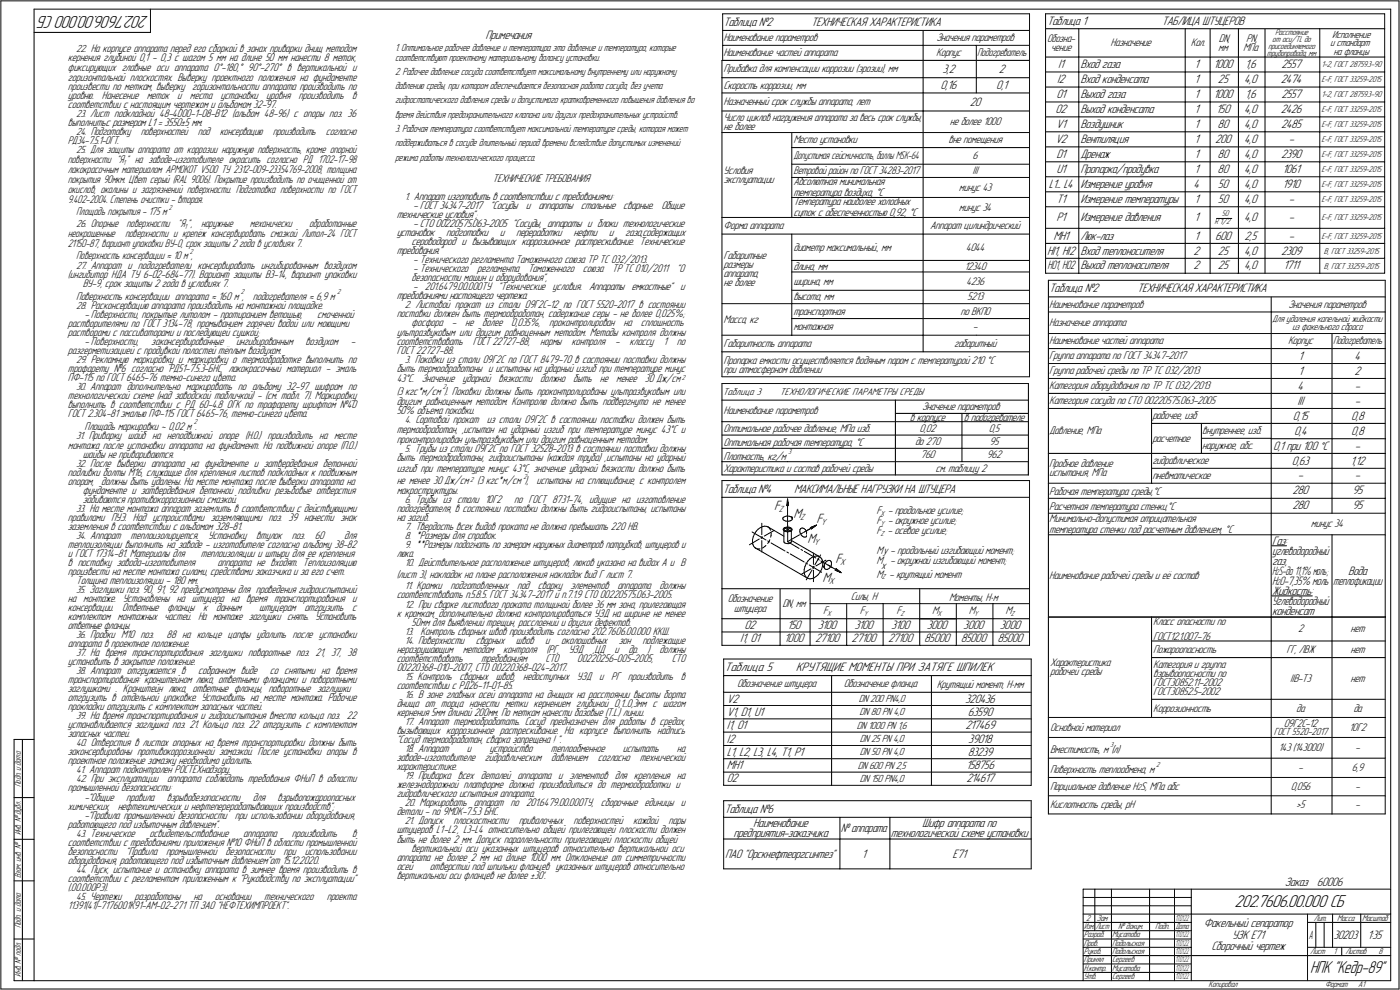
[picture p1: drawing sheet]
<svg xmlns="http://www.w3.org/2000/svg" width="842mm" height="595mm" viewBox="0 0 842 595" stroke-linecap="round" stroke-linejoin="round" font-family="sans-serif">
<defs><g id="words">
<g font-size="10.9">
<text x="89" y="9" transform="rotate(-180 89 9)">202.7606.00.000 СБ</text>
<text x="743" y="545">202.7606.00.000 СБ</text>
</g>
<text font-size="10.8" x="788" y="585">НПК &quot;Кедр-89&quot;</text>
<g font-size="8.6">
<text x="466" y="306">F</text>
<text x="477" y="311">М</text>
<text x="491" y="315">F</text>
<text x="486" y="326">М</text>
<text x="503" y="339">F</text>
<text x="495" y="350">М</text>
</g>
<g font-size="7.9">
<text x="436" y="403">Таблица 5</text>
<text x="479" y="403">КРУТЯЩИЕ МОМЕНТЫ ПРИ ЗАТЯГЕ ШПИЛЕК</text>
</g>
<g font-size="7.8">
<text x="435" y="16">Таблица №2</text>
<text x="488" y="16">ТЕХНИЧЕСКАЯ ХАРАКТЕРИСТИКА</text>
<text x="630" y="15">Таблица 1</text>
<text x="699" y="15">ТАБЛИЦА ШТУЦЕРОВ</text>
<text x="292" y="23">Примечания</text>
<text x="636" y="41">I1</text>
<text x="650" y="41">Вход газа</text>
<text x="718" y="41">1</text>
<text x="730" y="41">1000</text>
<text x="749" y="41">1,6</text>
<text x="771" y="41">2557</text>
<text x="567" y="44">3,2</text>
<text x="601" y="44">2</text>
<text x="566" y="54">0,16</text>
<text x="599" y="54">0,1</text>
<text x="636" y="50">I2</text>
<text x="650" y="50">Вход конденсата</text>
<text x="718" y="50">1</text>
<text x="733" y="50">25</text>
<text x="748" y="50">4,0</text>
<text x="770" y="50">2474</text>
<text x="635" y="59">O1</text>
<text x="650" y="59">Выход газа</text>
<text x="718" y="59">1</text>
<text x="730" y="59">1000</text>
<text x="749" y="59">1,6</text>
<text x="771" y="59">2557</text>
<text x="583" y="64">20</text>
<text x="635" y="68">O2</text>
<text x="650" y="68">Выход конденсата</text>
<text x="718" y="68">1</text>
<text x="732" y="68">150</text>
<text x="748" y="68">4,0</text>
<text x="770" y="68">2426</text>
<text x="635" y="77">V1</text>
<text x="650" y="77">Воздушник</text>
<text x="718" y="77">1</text>
<text x="732" y="77">80</text>
<text x="748" y="77">4,0</text>
<text x="771" y="77">2485</text>
<text x="635" y="86">V2</text>
<text x="650" y="86">Вентиляция</text>
<text x="718" y="86">1</text>
<text x="731" y="86">200</text>
<text x="748" y="86">4,0</text>
<text x="775" y="86">-</text>
<text x="635" y="95">D1</text>
<text x="650" y="95">Дренаж</text>
<text x="718" y="95">1</text>
<text x="732" y="95">80</text>
<text x="748" y="95">4,0</text>
<text x="771" y="95">2390</text>
<text x="635" y="104">U1</text>
<text x="650" y="104">Пропарка/продувка</text>
<text x="718" y="104">1</text>
<text x="732" y="104">80</text>
<text x="748" y="104">4,0</text>
<text x="771" y="104">1061</text>
<text x="631" y="113">L1... L4</text>
<text x="650" y="113">Измерение уровня</text>
<text x="718" y="113">4</text>
<text x="733" y="113">50</text>
<text x="748" y="113">4,0</text>
<text x="771" y="113">1910</text>
<text x="635" y="122">T1</text>
<text x="650" y="122">Измерение температуры</text>
<text x="718" y="122">1</text>
<text x="733" y="122">50</text>
<text x="748" y="122">4,0</text>
<text x="775" y="122">-</text>
<text x="635" y="133">P1</text>
<text x="650" y="133">Измерение давления</text>
<text x="718" y="133">1</text>
<text x="748" y="133">4,0</text>
<text x="775" y="133">-</text>
<text x="634" y="144">MН1</text>
<text x="650" y="144">Люк-лаз</text>
<text x="718" y="144">1</text>
<text x="731" y="144">600</text>
<text x="749" y="144">2,5</text>
<text x="775" y="144">-</text>
<text x="630" y="153">HI1, HI2</text>
<text x="650" y="153">Вход теплоносителя</text>
<text x="718" y="153">2</text>
<text x="733" y="153">25</text>
<text x="748" y="153">4,0</text>
<text x="771" y="153">2309</text>
<text x="650" y="162">Выход теплоносителя</text>
<text x="718" y="162">2</text>
<text x="733" y="162">25</text>
<text x="748" y="162">4,0</text>
<text x="772" y="162">1711</text>
<text x="631" y="176">Таблица №2</text>
<text x="684" y="176">ТЕХНИЧЕСКАЯ ХАРАКТЕРИСТИКА</text>
<text x="781" y="216">1</text>
<text x="815" y="216">4</text>
<text x="781" y="225">1</text>
<text x="815" y="225">2</text>
<text x="781" y="234">4</text>
<text x="815" y="234">-</text>
<text x="780" y="243">III</text>
<text x="815" y="243">-</text>
<text x="778" y="252">0,15</text>
<text x="813" y="252">0,8</text>
<text x="778" y="261">0,4</text>
<text x="813" y="261">0,8</text>
<text x="766" y="270">0,1 при 100 °С</text>
<text x="815" y="270">-</text>
<text x="777" y="279">0,63</text>
<text x="812" y="279">1,12</text>
<text x="781" y="288">-</text>
<text x="815" y="288">-</text>
<text x="435" y="296">Таблица №4</text>
<text x="478" y="296">МАКСИМАЛЬНЫЕ НАГРУЗКИ НА ШТУЦЕРА</text>
<text x="777" y="297">280</text>
<text x="813" y="297">95</text>
<text x="777" y="306">280</text>
<text x="813" y="306">95</text>
<text x="765" y="327">Газ:</text>
<text x="765" y="339">газ,</text>
<text x="811" y="345">Вода</text>
<text x="765" y="357">Жидкость:</text>
<text x="765" y="370">конденсат</text>
<text x="448" y="378">О2</text>
<text x="473" y="378">150</text>
<text x="492" y="378">3100</text>
<text x="514" y="378">3100</text>
<text x="536" y="378">3100</text>
<text x="557" y="378">3000</text>
<text x="579" y="378">3000</text>
<text x="601" y="378">3000</text>
<text x="445" y="386">I1, O1</text>
<text x="472" y="386">1000</text>
<text x="490" y="386">27100</text>
<text x="512" y="386">27100</text>
<text x="534" y="386">27100</text>
<text x="556" y="386">85000</text>
<text x="578" y="386">85000</text>
<text x="600" y="386">85000</text>
<text x="437" y="422">V2</text>
<text x="581" y="422">320436</text>
<text x="437" y="430">V1, D1, U1</text>
<text x="582" y="430">63590</text>
<text x="437" y="438">I1, O1</text>
<text x="581" y="438">217469</text>
<text x="437" y="446">I2</text>
<text x="582" y="446">39018</text>
<text x="437" y="454">L1, L2, L3, L4, T1, P1</text>
<text x="582" y="454">83239</text>
<text x="437" y="462">MН1</text>
<text x="581" y="462">158756</text>
<text x="437" y="470">O2</text>
<text x="581" y="470">214617</text>
<text x="436" y="489">Таблица №6</text>
<text x="453" y="497">Наименование</text>
<text x="555" y="497">Шифр аппарата по</text>
<text x="441" y="503">предприятия-заказчика</text>
<text x="536" y="503">технологической схеме установки</text>
<text x="436" y="516">ПАО &quot;Орскнефтеоргсинтез&quot;</text>
<text x="518" y="516">1</text>
<text x="573" y="516">E71</text>
<text x="773" y="533">Заказ</text>
<text x="792" y="533">60006</text>
<text x="724" y="557">Факельный сепаратор</text>
<text x="741" y="564">УЗК Е71</text>
<text x="802" y="564">30203</text>
<text x="822" y="564">1:35</text>
<text x="729" y="571">Сборочный чертеж</text>
</g>
<g font-size="7.7">
<text x="765" y="333">углеводородный</text>
<text x="765" y="351">Н О-7,35% моль</text>
<text x="802" y="351">теплофикации</text>
<text x="765" y="364">Углеводородный</text>
<text x="506" y="500">№ аппарата</text>
</g>
<g font-size="7.6">
<text x="630" y="162">HO1, HO2</text>
<text x="765" y="345">Н S-до 11,1%моль;</text>
</g>
<text font-size="7.5" x="787" y="564">А</text>
<g font-size="7">
<text x="435" y="25">Наименование параметров</text>
<text x="563" y="25">Значения параметров</text>
<text x="630" y="25">Обозна-</text>
<text x="668" y="28">Назначение</text>
<text x="716" y="28">Кол.</text>
<text x="733" y="25">DN,</text>
<text x="750" y="25">РN,</text>
<text x="435" y="34">Наименование частей аппарата</text>
<text x="563" y="34">Корпус</text>
<text x="632" y="31">чение</text>
<text x="733" y="31">мм</text>
<text x="748" y="31">МПа</text>
<text x="41" y="36">кернения глубиной 0,1 - 0,3 с шагом 5 мм на длине 50 мм нанести 8 меток,</text>
<text x="41" y="43">фиксирующих главные оси аппарата 0Å-180,Å 90Å-270Å в вертикальной и</text>
<text x="435" y="44">Прибавка для компенсации коррозии (эрозии), мм</text>
<text x="41" y="48">горизонтальной плоскостях. Выверку проектного положения на фундаменте</text>
<text x="41" y="54">произвести по меткам, выверку горизонтальности аппарата производить по</text>
<text x="435" y="53">Скорость коррозии, мм</text>
<text x="41" y="59">уровню.</text>
<text x="61" y="59">Нанесение</text>
<text x="88" y="59">меток</text>
<text x="107" y="59">и</text>
<text x="114" y="59">места</text>
<text x="133" y="59">установки</text>
<text x="160" y="59">уровня</text>
<text x="180" y="59">производить</text>
<text x="212" y="59">в</text>
<text x="41" y="65">соответствии с настоящим чертежом и альбомом 32-97.</text>
<text x="435" y="63">Назначенный срок службы аппарата, лет</text>
<text x="41" y="76">выполнитьс размером L1 = 3550±5 мм.</text>
<text x="435" y="73">Число циклов нагружения аппарата за весь срок службы,</text>
<text x="435" y="78">не более</text>
<text x="571" y="75">не более 1000</text>
<text x="477" y="86">Место установки</text>
<text x="570" y="86">вне помещения</text>
<text x="585" y="96">6</text>
<text x="435" y="105">Условия</text>
<text x="585" y="105">III</text>
<text x="296" y="109">ТЕХНИЧЕСКИЕ ТРЕБОВАНИЯ</text>
<text x="435" y="110">эксплуатации</text>
<text x="477" y="111">Абсолютная минимальная</text>
<text x="477" y="118">температура воздуха, ÅС</text>
<text x="577" y="115">минус 43</text>
<text x="249" y="126">- ГОСТ 34347-2017</text>
<text x="295" y="126">&quot;Сосуды</text>
<text x="316" y="126">и</text>
<text x="324" y="126">аппараты</text>
<text x="349" y="126">стальные</text>
<text x="375" y="126">сварные.</text>
<text x="398" y="126">Общие</text>
<text x="477" y="123">Температура наиболее холодных</text>
<text x="239" y="131">технические условия&quot;;</text>
<text x="477" y="130">суток с обеспеченностью 0,92, ÅС</text>
<text x="577" y="127">минус 34</text>
<text x="249" y="137">- СТО 00220575.063-2005 &quot;Сосуды, аппараты и блоки технологические</text>
<text x="435" y="138">Форма аппарата</text>
<text x="560" y="138">Аппарат цилиндрический</text>
<text x="239" y="142">установок</text>
<text x="268" y="142">подготовки</text>
<text x="301" y="142">и</text>
<text x="310" y="142">переработки</text>
<text x="345" y="142">нефти</text>
<text x="366" y="142">и</text>
<text x="376" y="142">газа,содержащих</text>
<text x="248" y="147">сероводород и вызывающих коррозионное растрескивание. Технические</text>
<text x="239" y="153">требования.&quot;</text>
<text x="435" y="156">Габаритные</text>
<text x="477" y="151">диаметр максимальный., мм</text>
<text x="581" y="151">4044</text>
<text x="249" y="158">- Технического регламента Таможенного союза ТР ТС 032/2013.</text>
<text x="435" y="161">размеры</text>
<text x="41" y="167">(ингибитор НДА ТУ 6-02-684-77). Вариант защиты В3-14, вариант упаковки</text>
<text x="249" y="164">- Технического</text>
<text x="287" y="164">регламента</text>
<text x="318" y="164">Таможенного</text>
<text x="351" y="164">союза</text>
<text x="368" y="164">ТР ТС 010/2011</text>
<text x="407" y="164">&quot;О</text>
<text x="435" y="166">аппарата,</text>
<text x="477" y="162">длина, мм</text>
<text x="580" y="162">12340</text>
<text x="50" y="173">ВУ-9, срок защиты 2 года в условиях 7.</text>
<text x="248" y="169">безопасности машин и оборудования&quot;,</text>
<text x="435" y="172">не более</text>
<text x="477" y="171">ширина, мм</text>
<text x="581" y="171">4236</text>
<text x="239" y="180">требованиями настоящего чертежа.</text>
<text x="249" y="175">- 201.6479.00.000ТУ &quot;Технические условия. Аппараты емкостные&quot; и</text>
<text x="46" y="180">Поверхность консервации аппарата = 160 м ,</text>
<text x="152" y="180">подогревателя = 6,9 м</text>
<text x="477" y="181">высота, мм</text>
<text x="582" y="181">5213</text>
<text x="631" y="185">Наименование параметров</text>
<text x="775" y="185">Значения параметров</text>
<text x="51" y="191">- Поверхности, покрытые литолом - протиранием ветошью,</text>
<text x="191" y="191">смоченной</text>
<text x="239" y="191">поставки должен быть термообработан, содержание серы - не более 0,025%;</text>
<text x="477" y="189">транспортная</text>
<text x="578" y="189">по ВКПО</text>
<text x="41" y="197">растворителями по ГОСТ 3134-78, промыванием горячей водой или моющими</text>
<text x="248" y="196">фосфора</text>
<text x="272" y="196">-</text>
<text x="280" y="196">не</text>
<text x="290" y="196">более</text>
<text x="308" y="196">0,035%,</text>
<text x="330" y="196">проконтролирован</text>
<text x="375" y="196">на</text>
<text x="385" y="196">сплошность</text>
<text x="435" y="194">Масса, кг</text>
<text x="631" y="196">Назначение аппарата</text>
<text x="41" y="202">растворами с пассиваторами и последующей сушкой;</text>
<text x="239" y="202">ультразвуковым или другим равноценным методом. Методы контроля должны</text>
<text x="477" y="199">монтажная</text>
<text x="585" y="199">-</text>
<text x="51" y="208">- Поверхности,</text>
<text x="91" y="208">законсервированные</text>
<text x="142" y="208">ингибированным</text>
<text x="184" y="208">воздухом</text>
<text x="211" y="208">-</text>
<text x="239" y="207">соответствовать</text>
<text x="284" y="207">ГОСТ 22727-88,</text>
<text x="325" y="207">нормы</text>
<text x="344" y="207">контроля</text>
<text x="370" y="207">-</text>
<text x="379" y="207">классу</text>
<text x="399" y="207">1</text>
<text x="407" y="207">по</text>
<text x="435" y="209">Габаритность аппарата</text>
<text x="574" y="209">габаритный</text>
<text x="631" y="207">Наименование частей аппарата</text>
<text x="775" y="207">Корпус</text>
<text x="41" y="213">разгерметизацией с продувкой полостей тёплым воздухом.</text>
<text x="239" y="213">ГОСТ 22727-88.</text>
<text x="435" y="219">Пропарка емкости осуществляется водяным паром с температурой 210 ÅС</text>
<text x="631" y="216">Группа аппарата по ГОСТ 34347-2017</text>
<text x="41" y="224">трафарету №6 согласно РД51-7.5.3-БНС, лакокрасочный материал - эмаль</text>
<text x="239" y="223">быть термообработаны и испытаны на ударный изгиб при температуре минус</text>
<text x="435" y="224">при атмосферном давлении</text>
<text x="631" y="225">Группа рабочей среды по ТР ТС 032/2013</text>
<text x="41" y="229">ПФ-115 по ГОСТ 6465-76 темно-синего цвета.</text>
<text x="239" y="230">43ÅС.</text>
<text x="254" y="230">Значение</text>
<text x="278" y="230">ударной</text>
<text x="300" y="230">вязкости</text>
<text x="325" y="230">должно</text>
<text x="345" y="230">быть</text>
<text x="361" y="230">не</text>
<text x="371" y="230">менее</text>
<text x="388" y="230">30 Дж/см</text>
<text x="239" y="238">(3 кгс*м/см ). Поковки должны быть проконтролированы ультразвуковым или</text>
<text x="631" y="234">Категория оборудования по ТР ТС 032/2013</text>
<text x="41" y="240">технологической схеме (над заводской табличкой) - (см. табл. 7). Маркировку</text>
<text x="41" y="246">выполнить в соответствии с РД 60-4.8 ОГК по трафарету шрифтом №40</text>
<text x="239" y="243">другим равноценным методом. Контролю должно быть подвергнуто не менее</text>
<text x="631" y="243">Категория сосуда по СТО 00220575.063-2005</text>
<text x="41" y="251">ГОСТ 2.304-81 эмалью ПФ-115 ГОСТ 6465-76, темно-синего цвета.</text>
<text x="239" y="249">50% объема поковки.</text>
<text x="435" y="249">Наименование параметров</text>
<text x="555" y="247">Значение параметров</text>
<text x="293" y="254">из стали 09Г2С в состоянии поставки должен быть</text>
<text x="547" y="253">в корпусе</text>
<text x="580" y="253">в подогревателе</text>
<text x="693" y="252">рабочее, изб</text>
<text x="51" y="258">Площадь маркировки ~ 0,02 м .</text>
<text x="239" y="261">термообработан, ,испытан на ударный изгиб при температуре минус 43ÅС и</text>
<text x="435" y="260">Оптимальное рабочее давление, МПа изб.</text>
<text x="553" y="260">0,02</text>
<text x="595" y="260">0,5</text>
<text x="631" y="261">Давление, МПа</text>
<text x="723" y="261">внутреннее, изб.</text>
<text x="41" y="270">монтажа после установки аппарата на фундамент. На подвижной опоре (П.О.)</text>
<text x="239" y="266">проконтролирован ультразвуковым или другим равноценным методом.</text>
<text x="435" y="268">Оптимальная рабочая температура, ÅС</text>
<text x="550" y="268">до 270</text>
<text x="595" y="268">95</text>
<text x="693" y="266">расчетное</text>
<text x="50" y="275">шайбы не привариваются.</text>
<text x="554" y="276">760</text>
<text x="594" y="276">962</text>
<text x="723" y="270">наружное, абс.</text>
<text x="239" y="277">быть термообработаны, гидроиспытаны (каждая труба) ,испытаны на ударный</text>
<text x="435" y="276">Плотность, кг/м</text>
<text x="631" y="281">Пробное давление</text>
<text x="693" y="279">гидравлическое</text>
<text x="41" y="286">подливки болты М16, служащие для крепления листов подкладных к подвижным</text>
<text x="239" y="283">изгиб при температуре минус 43ÅС, значение ударной вязкости должно быть</text>
<text x="435" y="284">Характеристика и состав рабочей среды</text>
<text x="563" y="284">см. таблицу 2</text>
<text x="631" y="286">испытания, МПа</text>
<text x="41" y="291">опорам, должны быть удалены. На месте монтажа после выверки аппарата на</text>
<text x="239" y="291">не менее 30 Дж/см</text>
<text x="287" y="291">(3 кгс*м/см ),</text>
<text x="323" y="291">испытаны на сплющивание, с контролем</text>
<text x="693" y="288">пневматическое</text>
<text x="50" y="297">фундаменте и затвердевания бетонной подливки резьбовые отверстия</text>
<text x="239" y="297">макроструктуры.</text>
<text x="631" y="297">Рабочая температура среды,ÅС</text>
<text x="50" y="302">забиваются противокоррозионной смазкой.</text>
<text x="309" y="302">по ГОСТ 8731-74, идущие на изготовление</text>
<text x="239" y="308">подогревателя, в состоянии поставки должны быть гидроиспытаны, испытаны</text>
<text x="527" y="309">F - продольное усилие;</text>
<text x="631" y="306">Расчетная температура стенки,ÅС</text>
<text x="41" y="313">правилами ПУЭ. Над устройствами заземляющими поз. 39 нанести знак</text>
<text x="239" y="313">на загиб.</text>
<text x="527" y="315">F - окружное усилие;</text>
<text x="631" y="314">Минимально-допустимая отрицательная</text>
<text x="789" y="317">минус 34</text>
<text x="41" y="318">заземления в соответствии с альбомом 328-81.</text>
<text x="79" y="324">теплоизолируется.</text>
<text x="125" y="324">Установку</text>
<text x="154" y="324">втулок</text>
<text x="175" y="324">поз.</text>
<text x="189" y="324">60</text>
<text x="207" y="324">для</text>
<text x="527" y="321">F - осевое усилие;</text>
<text x="631" y="320">температура стенки под расчетным давлением, ÅС</text>
<text x="41" y="329">теплоизоляции выполнить на заводе - изготовителе согласно альбому 38-82</text>
<text x="41" y="335">и ГОСТ 17314-81. Материалы для</text>
<text x="121" y="335">теплоизоляции и штыри для ее крепления</text>
<text x="527" y="333">Мy - продольный изгибающий момент;</text>
<text x="41" y="340">в поставку завода-изготовителя</text>
<text x="131" y="340">аппарата не входят. Теплоизоляцию</text>
<text x="527" y="339">М - окружной изгибающий момент;</text>
<text x="530" y="342">x</text>
<text x="41" y="346">произвести на месте монтажа силами, средствами заказчика и за его счет.</text>
<text x="239" y="347">(лист 3), накладок на плане расположения накладок вид Г лист 7.</text>
<text x="527" y="347">М - крутящий момент</text>
<text x="46" y="351">Толщина теплоизоляции - 180 мм.</text>
<text x="631" y="348">Наименование рабочей среды и её состав</text>
<text x="239" y="360">соответствовать п.5.8.5. ГОСТ 34347-2017 и п.7.1.9 СТО 00220575.063-2005.</text>
<text x="271" y="354">подготовленных</text>
<text x="311" y="354">под</text>
<text x="324" y="354">сварку</text>
<text x="343" y="354">элементов</text>
<text x="371" y="354">аппарата</text>
<text x="397" y="354">должны</text>
<text x="41" y="362">на монтаже. Установлены на штуцера на время транспортирования и</text>
<text x="438" y="362">Обозначение</text>
<text x="471" y="365">DN, мм</text>
<text x="512" y="360">Силы, Н</text>
<text x="571" y="361">Моменты, Н⋅м</text>
<text x="41" y="367">консервации.</text>
<text x="74" y="367">Ответные</text>
<text x="101" y="367">фланцы</text>
<text x="122" y="367">к</text>
<text x="130" y="367">данным</text>
<text x="156" y="367">штуцерам</text>
<text x="183" y="367">отгрузить</text>
<text x="212" y="367">с</text>
<text x="239" y="371">к кромкам, дополнительно должна контролироваться УЗД на ширине не менее</text>
<text x="441" y="368">штуцера</text>
<text x="495" y="369">F</text>
<text x="517" y="369">F</text>
<text x="539" y="369">F</text>
<text x="561" y="369">M</text>
<text x="583" y="369">M</text>
<text x="605" y="369">M</text>
<text x="41" y="373">комплектом монтажных частей. На монтаже заглушки снять. Установить</text>
<text x="248" y="376">50мм для выявлений трещин, расслоений и других дефектов.</text>
<text x="694" y="376">Класс опасности по</text>
<text x="100" y="384">88 на кольце цапфы удалить после установки</text>
<text x="781" y="380">2</text>
<text x="812" y="380">нет</text>
<text x="41" y="389">аппарата в проектное положение.</text>
<text x="286" y="387">сварных</text>
<text x="310" y="387">швов</text>
<text x="328" y="387">и</text>
<text x="338" y="387">околошовных</text>
<text x="372" y="387">зон</text>
<text x="386" y="387">подлежащие</text>
<text x="694" y="385">ГОСТ12.1.007-76</text>
<text x="239" y="392">неразрушающим</text>
<text x="278" y="392">методам</text>
<text x="303" y="392">контроля</text>
<text x="329" y="392">(РГ,</text>
<text x="342" y="392">УЗД</text>
<text x="357" y="392">,ЦД</text>
<text x="370" y="392">и</text>
<text x="378" y="392">др.</text>
<text x="389" y="392">)</text>
<text x="397" y="392">должны</text>
<text x="694" y="392">Пожароопасность</text>
<text x="774" y="392">ГГ, ЛВЖ</text>
<text x="812" y="392">нет</text>
<text x="41" y="400">установить в закрытое положение.</text>
<text x="239" y="398">соответствовать</text>
<text x="289" y="398">требованиям</text>
<text x="328" y="398">СТО</text>
<text x="347" y="398">00220256-005-2005,</text>
<text x="404" y="398">СТО</text>
<text x="632" y="400">Характеристика</text>
<text x="694" y="402">Категория и группа</text>
<text x="119" y="405">собранном виде</text>
<text x="162" y="405">со снятыми на время</text>
<text x="239" y="403">00220368-010-2007, СТО 00220368-024-2017.</text>
<text x="632" y="406">рабочей среды</text>
<text x="694" y="407">взрывоопасности по</text>
<text x="41" y="411">транспортирования: кронштейном люка, ответными фланцами и поворотными</text>
<text x="315" y="409">недоступных УЗД и РГ производить в</text>
<text x="443" y="413">Обозначение штуцера</text>
<text x="508" y="413">Обозначение фланца</text>
<text x="563" y="414">Крутящий момент, Н⋅мм</text>
<text x="694" y="413">ГОСТ30852.11-2002</text>
<text x="776" y="410">IIВ-Т3</text>
<text x="812" y="410">нет</text>
<text x="41" y="416">заглушками . Кронштейн люка, ответные фланцы, поворотные заглушки</text>
<text x="239" y="414">соответствии с РД26-11-01-85.</text>
<text x="694" y="418">ГОСТ30852.5-2002</text>
<text x="41" y="422">отгрузить в отдельной упаковке. Установить на месте монтажа. Рабочие</text>
<text x="239" y="425">днища от торца нанести метки кернением глубиной 0,1...0,3мм с шагом</text>
<text x="41" y="427">прокладки отгрузить с комплектом запасных частей.</text>
<text x="239" y="430">кернения 5мм длиной 200мм. По меткам нанести базовые (Т.L.) линии.</text>
<text x="694" y="428">Коррозионность</text>
<text x="780" y="428">да</text>
<text x="814" y="428">да</text>
<text x="41" y="438">устанавливается заглушка поз. 21. Кольцо поз. 22 отгрузить с комплектом</text>
<text x="772" y="437">09Г2С-12</text>
<text x="41" y="443">запасных частей.</text>
<text x="239" y="441">вызывающих коррозионное растрескивание. На корпусе выполнить надпись</text>
<text x="632" y="439">Основной материал</text>
<text x="812" y="439">10Г2</text>
<text x="239" y="447">&quot;Сосуд термообработан, сварка запрещена ! &quot;.</text>
<text x="41" y="454">законсервированы противокоррозионной замазкой. После установки опоры в</text>
<text x="281" y="452">и</text>
<text x="294" y="452">устройство</text>
<text x="331" y="452">теплообменное</text>
<text x="375" y="452">испытать</text>
<text x="407" y="452">на</text>
<text x="632" y="452">Вместимость, м (л)</text>
<text x="769" y="452">143 (143000)</text>
<text x="815" y="452">-</text>
<text x="41" y="460">проектное положение замазку необходимо удалить.</text>
<text x="239" y="457">заводе-изготовителе</text>
<text x="292" y="457">гидравлическим</text>
<text x="332" y="457">давлением</text>
<text x="360" y="457">согласно</text>
<text x="385" y="457">технической</text>
<text x="239" y="463">характеристике.</text>
<text x="632" y="464">Поверхность теплообмена, м</text>
<text x="781" y="464">-</text>
<text x="813" y="464">6,9</text>
<text x="101" y="470">аппарата соблюдать требования ФНиП в области</text>
<text x="239" y="474">железнодорожной платформе должна производиться до термообработки и</text>
<text x="41" y="476">промышленной безопасности:</text>
<text x="239" y="479">гидравлического испытания аппарата.</text>
<text x="632" y="475">Парциальное давление Н S, МПа абс</text>
<text x="776" y="475">0,056</text>
<text x="815" y="475">-</text>
<text x="51" y="481">-&quot;Общие</text>
<text x="76" y="481">правила</text>
<text x="100" y="481">взрывобезопасности</text>
<text x="152" y="481">для</text>
<text x="167" y="481">взрывопожароопасных</text>
<text x="632" y="486">Кислотность среды, рН</text>
<text x="780" y="486">&gt;5</text>
<text x="815" y="486">-</text>
<text x="41" y="487">химических,</text>
<text x="71" y="487">нефтехимических и нефтеперерабатывающих производств&quot;;</text>
<text x="239" y="490">детали - по 9МОК-7.5.3 БНС.</text>
<text x="41" y="497">работающего под избыточным давлением&quot;.</text>
<text x="51" y="492">-&quot;Правила промышленной безопасности при использовании оборудования,</text>
<text x="273" y="495">плоскостности</text>
<text x="312" y="495">привалочных</text>
<text x="345" y="495">поверхностей</text>
<text x="381" y="495">каждой</text>
<text x="402" y="495">пары</text>
<text x="90" y="503">освидетельствование</text>
<text x="146" y="503">аппарата</text>
<text x="176" y="503">производить</text>
<text x="212" y="503">в</text>
<text x="239" y="501">штуцеров L1-L2, L3-L4 относительно общей прилегающей плоскости должен</text>
<text x="41" y="508">соответствии с требованиями приложения №10 ФНиП в области промышленной</text>
<text x="239" y="507">быть не более 2 мм. Допуск параллельности прилегающей плоскости общей</text>
<text x="41" y="514">безопасности</text>
<text x="76" y="514">&quot;Правила</text>
<text x="100" y="514">промышленной</text>
<text x="136" y="514">безопасности</text>
<text x="171" y="514">при</text>
<text x="183" y="514">использовании</text>
<text x="248" y="512">вертикальной оси указанных штуцеров относительно вертикальной оси</text>
<text x="41" y="519">оборудования, работающего под избыточным давлением&quot;от 15.12.2020.</text>
<text x="239" y="517">аппарата не более 2 мм на длине 1000 мм. Отклонение от симметричности</text>
<text x="239" y="523">осей</text>
<text x="259" y="523">отверстий под шпильки фланцев указанных штуцеров относительно</text>
<text x="41" y="530">соответствии с регламентом приложенным к &quot;Руководству по эксплуатации&quot;</text>
<text x="239" y="528">вертикальной оси фланцев не более ±30'.</text>
<text x="41" y="535">(.00.000РЭ).</text>
<text x="81" y="541">разработаны</text>
<text x="116" y="541">на</text>
<text x="129" y="541">основании</text>
<text x="159" y="541">технического</text>
<text x="197" y="541">проекта</text>
<text x="41" y="546">11391(41)-7176001К91-АМ-02-271 ТП ЗАО &quot;НЕФТЕХИМПРОЕКТ&quot;.</text>
</g>
<g font-size="6.9">
<text x="588" y="34">Подогреватель</text>
<text x="85" y="81">поверхностей</text>
<text x="119" y="81">под</text>
<text x="132" y="81">консервацию</text>
<text x="164" y="81">производить</text>
<text x="196" y="81">согласно</text>
<text x="41" y="86">РД34-7.5.1-ОГТ.</text>
<text x="477" y="96">Допустимая сейсмичность, баллы МSК-64</text>
<text x="41" y="98">поверхности &quot;Я &quot; на заводе-изготовителе окрасить согласно РД 1702-17-98</text>
<text x="41" y="104">лакокрасочным материалом АРМОКОТ V500 ТУ 2312-009-23354769-2008, толщина</text>
<text x="477" y="105">Ветровой район по ГОСТ 34283-2017</text>
<text x="41" y="110">покрытия 90мкм. Цвет серый (RAL 9006). Покрытие производить по очищенной от</text>
<text x="41" y="116">окислов, окалины и загрязнений поверхности. Подготовка поверхности по ГОСТ</text>
<text x="41" y="122">9.402-2004. Степень очистки - вторая.</text>
<text x="46" y="129">Площадь покрытия - 175 м</text>
<text x="76" y="136">поверхности</text>
<text x="107" y="136">&quot;Я &quot;,</text>
<text x="121" y="136">наружные</text>
<text x="150" y="136">механически</text>
<text x="186" y="136">обработанные</text>
<text x="41" y="142">неокрашенные</text>
<text x="75" y="142">поверхности и крепёж консервировать смазкой Литол-24 ГОСТ</text>
<text x="41" y="148">21150-87, вариант упаковки ВУ-0, срок защиты 2 года в условиях 7.</text>
<text x="46" y="156">Поверхность консервации = 10 м ,</text>
<text x="802" y="207">Подогреватель</text>
<text x="239" y="335">люка.</text>
<text x="41" y="378">ответные фланцы.</text>
</g>
<g font-size="6.6">
<text x="801" y="23">Исполнение</text>
<text x="800" y="28">и стандарт</text>
<text x="46" y="31">22. На корпусе аппарата перед его сборкой в зонах приварки днищ методом</text>
<text x="802" y="33">на фланцы</text>
<text x="46" y="70">23. Лист подкладной 48-4000-1-08-В12 (альбом 48-96) с опоры поз. 36</text>
<text x="46" y="81">24. Подготовку</text>
<text x="46" y="92">25. Для защиты аппарата от коррозии наружную поверхность, кроме опорной</text>
<text x="244" y="120">1. Аппарат изготовить в соответствии с требованиями:</text>
<text x="46" y="136">26. Опорные</text>
<text x="46" y="162">27. Аппарат и подогреватели консервировать ингибированным воздухом</text>
<text x="46" y="186">28. Расконсервацию аппарата производить на монтажной площадке.</text>
<text x="244" y="185">2. Листовой прокат из стали 09Г2С-12 по ГОСТ 5520-2017 в состоянии</text>
<text x="46" y="218">29. Рекламную маркировку и маркировку о термообработке выполнить по</text>
<text x="244" y="218">3. Поковки из стали 09Г2С по ГОСТ 8479-70 в состоянии поставки должны</text>
<text x="46" y="235">30. Аппарат дополнительно маркировать по альбому 32-97 шифром по</text>
<text x="244" y="254">4. Сортовой прокат</text>
<text x="46" y="264">31. Приварку шайб на неподвижной опоре (Н.О.) производить на месте</text>
<text x="244" y="272">5. Трубы из стали 09Г2С по ГОСТ 32528-2013 в состоянии поставки должны</text>
<text x="46" y="280">32. После выверки аппарата на фундаменте и затвердевания бетонной</text>
<text x="244" y="302">6. Трубы из стали 10Г2</text>
<text x="46" y="308">33. На месте монтажа аппарат заземлить в соответствии с действующими</text>
<text x="46" y="324">34. Аппарат</text>
<text x="244" y="319">7. Твердость всех видов проката не должна превышать 220 НВ.</text>
<text x="244" y="324">8. *Размеры для справок.</text>
<text x="244" y="329">9. **Размеры подогнать по замерам наружных диаметров патрубков, штуцеров и</text>
<text x="244" y="340">10. Действительное расположение штуцеров, люков указано на видах А и В</text>
<text x="46" y="356">35. Заглушки поз. 90, 91, 92 предусмотрены для проведения гидроиспытаний</text>
<text x="244" y="354">11. Кромки</text>
<text x="244" y="365">12. При сварке листового проката толщиной более 36 мм зона, прилегающая</text>
<text x="46" y="384">36. Пробки М10 поз.</text>
<text x="244" y="381">13. Контроль сварных швов производить согласно 202.7606.00.000 ККШ.</text>
<text x="244" y="387">14. Поверхности</text>
<text x="46" y="394">37. На время транспортирования заглушки поворотные поз. 21, 37, 38</text>
<text x="46" y="405">38. Аппарат отгружается в</text>
<text x="244" y="409">15. Контроль сварных швов,</text>
<text x="244" y="419">16. В зоне главных осей аппарата на днищах на расстоянии высоты борта</text>
<text x="517" y="422">DN 200 PN4,0</text>
<text x="517" y="430">DN 80 PN 4,0</text>
<text x="46" y="432">39. На время транспортирования и гидроиспытания вместо кольца поз. 22</text>
<text x="244" y="436">17. Аппарат термообработать. Сосуд предназначен для работы в средах,</text>
<text x="515" y="438">DN 1000 PN 1,6</text>
<text x="766" y="442">ГОСТ 5520-2017</text>
<text x="46" y="449">40. Отверстия в листах опорных на время транспортировки должны быть</text>
<text x="517" y="446">DN 25 PN 4,0</text>
<text x="244" y="452">18. Аппарат</text>
<text x="517" y="454">DN 50 PN 4,0</text>
<text x="46" y="465">41. Аппарат подконтролен РОСТЕХнадзору.</text>
<text x="516" y="462">DN 600 PN 2,5</text>
<text x="46" y="470">42. При эксплуатации</text>
<text x="244" y="468">19. Приварка всех деталей аппарата и элементов для крепления на</text>
<text x="517" y="470">DN 150 PN4,0</text>
<text x="244" y="485">20. Маркировать аппарат по 201.6479.00.000ТУ, сборочные единицы и</text>
<text x="244" y="495">21. Допуск</text>
<text x="46" y="503">43. Техническое</text>
<text x="46" y="525">44. Пуск, испытание и остановку аппарата в зимнее время производить в</text>
<text x="46" y="541">45. Чертежи</text>
</g>
<g font-size="6.5">
<text x="238" y="30">1. Оптимальное рабочее давление и температура это давление и температура, которые</text>
<text x="238" y="36">соответствуют проектному материальному балансу установки.</text>
<text x="238" y="45">2. Рабочее давление сосуда соответствует максимальному внутреннему или наружному</text>
<text x="238" y="54">давлению среды, при котором обеспечивается безопасная работа сосуда, без учета</text>
<text x="238" y="62">гидростатического давления среды и допустимого кратковременного повышения давления во</text>
<text x="238" y="71">время действия предохранительного клапана или других предохранительных устройств.</text>
<text x="238" y="79">3. Рабочая температура соответствует максимальной температуре среды, которая может</text>
<text x="238" y="88">поддерживаться в сосуде длительный период времени вследствие допустимых изменений</text>
<text x="238" y="97">режима работы технологического процесса.</text>
</g>
<g font-size="6.3">
<text x="435" y="237">Таблица 3</text>
<text x="469" y="237">ТЕХНОЛОГИЧЕСКИЕ ПАРАМЕТРЫ СРЕДЫ</text>
</g>
<g font-size="6.2">
<text x="765" y="193">Для удаления капельной жидкости</text>
<text x="777" y="198">из факельного сброса</text>
</g>
<g font-size="5.7">
<text x="469" y="308">Z</text>
<text x="481" y="312">Z</text>
<text x="494" y="316">Y</text>
<text x="490" y="328">Y</text>
<text x="505" y="340">X</text>
<text x="499" y="351">X</text>
</g>
<g font-size="5.4">
<text x="767" y="21">Расстояние</text>
<text x="763" y="30">присоединяемого</text>
<text x="765" y="25">от оси/TL до</text>
<text x="762" y="34">трубопровода, мм</text>
<text x="795" y="40">1-2, ГОСТ 28759.3-90</text>
<text x="795" y="49">E-F, ГОСТ 33259-2015</text>
<text x="795" y="58">1-2, ГОСТ 28759.3-90</text>
<text x="795" y="67">E-F, ГОСТ 33259-2015</text>
<text x="795" y="76">E-F, ГОСТ 33259-2015</text>
<text x="795" y="85">E-F, ГОСТ 33259-2015</text>
<text x="795" y="94">E-F, ГОСТ 33259-2015</text>
<text x="795" y="103">E-F, ГОСТ 33259-2015</text>
<text x="795" y="112">E-F, ГОСТ 33259-2015</text>
<text x="795" y="121">E-F, ГОСТ 33259-2015</text>
<text x="795" y="132">E-F, ГОСТ 33259-2015</text>
<text x="795" y="143">E-F, ГОСТ 33259-2015</text>
<text x="796" y="152">В, ГОСТ 33259-2015</text>
<text x="796" y="161">В, ГОСТ 33259-2015</text>
<text x="13" y="473" transform="rotate(-90 13 473)">Подп. и дата</text>
<text x="684" y="475">2</text>
<text x="13" y="502" transform="rotate(-90 13 502)">Инв. № дубл.</text>
<text x="13" y="528" transform="rotate(-90 13 528)">Взам. инв. №</text>
<text x="653" y="554">2</text>
<text x="660" y="554">Зам</text>
<text x="790" y="554">Лит.</text>
<text x="804" y="554">Масса</text>
<text x="819" y="554">Масштаб</text>
<text x="13" y="558" transform="rotate(-90 13 558)">Подп. и дата</text>
<text x="652" y="564">Разраб.</text>
<text x="669" y="564">Мусатова</text>
<text x="673" y="559">№ докум.</text>
<text x="695" y="559">Подп.</text>
<text x="652" y="569">Пров.</text>
<text x="669" y="569">Подольская</text>
<text x="652" y="574">Руков.</text>
<text x="669" y="574">Подольская</text>
<text x="788" y="574">Лист</text>
<text x="802" y="574">1</text>
<text x="809" y="574">Листов</text>
<text x="829" y="574">8</text>
<text x="652" y="579">Принял</text>
<text x="669" y="579">Сергеев</text>
<text x="13" y="587" transform="rotate(-90 13 587)">Инв. № подл.</text>
<text x="652" y="584">Н.контр.</text>
<text x="669" y="584">Мусатова</text>
<text x="652" y="589">Утв.</text>
<text x="669" y="589">Сергеев</text>
<text x="727" y="594">Копировал</text>
<text x="797" y="594">Формат</text>
<text x="817" y="594">A1</text>
</g>
<g font-size="5.3">
<text x="767" y="345">2</text>
<text x="768" y="351">2</text>
<text x="652" y="559">Изм.</text>
<text x="659" y="559">Лист</text>
<text x="707" y="559">Дата</text>
</g>
<g font-size="5.2">
<text x="707" y="554">1</text>
<text x="708" y="554">7.01.22</text>
<text x="707" y="564">1</text>
<text x="708" y="564">7.01.22</text>
<text x="707" y="569">1</text>
<text x="708" y="569">7.01.22</text>
<text x="707" y="574">1</text>
<text x="708" y="574">7.01.22</text>
<text x="707" y="579">1</text>
<text x="708" y="579">7.01.22</text>
<text x="707" y="584">1</text>
<text x="708" y="584">7.01.22</text>
<text x="707" y="589">1</text>
<text x="708" y="589">7.01.22</text>
</g>
<g font-size="5.1">
<text x="735" y="130">50</text>
<text x="730" y="135">R 1/2</text>
</g>
<g font-size="4.6">
<text x="74" y="99">1</text>
<text x="102" y="126">2</text>
<text x="111" y="137">1</text>
<text x="114" y="153">2</text>
<text x="145" y="177">2</text>
<text x="203" y="177">2</text>
<text x="410" y="228">2</text>
<text x="266" y="234">2</text>
<text x="117" y="255">2</text>
<text x="474" y="273">3</text>
<text x="315" y="288">2</text>
<text x="283" y="290">2</text>
<text x="530" y="310">X</text>
<text x="530" y="316">Y</text>
<text x="530" y="322">Z</text>
<text x="530" y="348">Z</text>
<text x="498" y="370">X</text>
<text x="520" y="370">Y</text>
<text x="542" y="370">Z</text>
<text x="564" y="370">X</text>
<text x="586" y="370">Y</text>
<text x="608" y="370">Z</text>
<text x="668" y="449">3</text>
<text x="695" y="461">2</text>
</g>
</g></defs>
<g fill="none" stroke="#000" stroke-width=".6">
<path d="M1 1v594zM1 1h841zM20 6v584zM20 6h817zM20 19h71zM91 6v13zM435 8h184zM435 8v28zM435 18h184zM555 18v9zM619 8v28zM629 17v17z"/>
<path d="M629 8h204zM629 17h204zM629 8v9zM649 17v17zM713 17v17zM728 17v17zM745 17v17zM761 17v17zM794 17v17zM833 17v17zM833 8v9zM837 6v584z"/>
<path d="M842 1v594zM434 36h185zM434 36v11zM435 27h120zM435 36h120zM555 36v11zM555 27h64zM555 27v9zM555 36h32zM587 36v11zM587 27v9zM587 36h32z"/>
<path d="M619 36v11zM629 34h20zM629 34v130zM649 34h64zM649 34v9zM713 34h15zM713 34v9zM728 34h17zM728 34v9zM745 34v9zM745 34h49zM761 34v9z"/>
<path d="M794 34h39zM794 34v9zM833 34v9zM434 56h121zM434 47h185zM434 47v33zM555 47v9zM555 56h64zM555 56v11zM587 47v9zM619 47v9zM619 56v11z"/>
<path d="M629 52h116zM629 43h20zM649 43h64zM649 43v9zM649 52v9zM713 43h15zM713 43v9zM713 52v9zM728 43h17zM728 43v9zM728 52v9zM745 43h49z"/>
<path d="M745 43v9zM745 52h49zM745 52v9zM761 43v9zM761 52v9zM794 43h39zM794 52h39zM794 43v9zM794 52v9zM833 43v9zM833 52v9zM434 67h121z"/>
<path d="M434 80h42zM434 80v51zM476 80h143zM476 80v51zM555 67v13zM555 80v51zM555 67h64zM619 67v144zM629 70h116zM629 61h20zM629 79h20zM649 61h64z"/>
<path d="M649 61v9zM649 70v67zM649 79h64zM713 61h15zM713 61v9zM713 70v67zM713 79h15zM728 61h17zM728 61v9zM728 70v67zM728 79h17zM745 61h49z"/>
<path d="M745 61v9zM745 70h49zM745 70v9zM745 79h49zM745 79v9zM761 61v9zM761 70v9zM761 79v9zM794 61h39zM794 79h39zM794 70h39zM794 61v9z"/>
<path d="M794 70v9zM794 79v9zM833 61v9zM833 70v67zM476 89h79zM476 99h79zM555 89h64zM555 99h64zM629 88h20zM629 97h20zM649 88h64zM649 97h64z"/>
<path d="M713 88h15zM713 97h15zM728 88h17zM728 97h17zM745 88h49zM745 88v9zM745 97h49zM745 97v9zM761 88v9zM761 97v9zM794 88h39zM794 97h39z"/>
<path d="M794 88v9zM794 97v9zM476 107h79zM476 119h79zM555 107h64zM555 119h64zM629 106h20zM629 115h20zM649 106h64zM649 115h64zM713 106h15zM713 115h15z"/>
<path d="M728 106h17zM728 115h17zM745 106h49zM745 106v9zM745 115h49zM745 115v9zM761 106v9zM761 115v9zM794 106h39zM794 115h39zM794 106v9zM794 115v9z"/>
<path d="M434 131v80zM434 131h42zM476 131h143zM555 131v10zM629 137h20zM629 124h20zM649 137h64zM649 137v9zM649 124h64zM713 137h15zM713 137v9zM713 124h15z"/>
<path d="M728 137h17zM728 137v9zM728 124h17zM732 131h9zM745 124h49zM745 124v13zM745 137h49zM745 137v9zM761 124v13zM761 137v9zM794 137h39zM794 124h39z"/>
<path d="M794 124v13zM794 137v9zM833 137v9zM434 141h185zM476 157h79zM476 141v42zM555 157h64zM555 141v16zM555 157v6zM629 146h20zM629 155h20zM649 146h64z"/>
<path d="M649 155h64zM649 146v18zM713 146h15zM713 155h15zM713 146v18zM728 146h17zM728 155h17zM728 146v18zM745 146h49zM745 146v9zM745 155h49zM745 155v9z"/>
<path d="M761 146v9zM761 155v9zM794 146h39zM794 155h39zM794 146v9zM794 155v9zM833 146v18zM476 163h143zM476 174h79zM555 174h64zM555 163v11zM555 174v9z"/>
<path d="M629 164h20zM631 168h202zM631 168v78zM631 178h202zM649 164h64zM713 164h15zM728 164h17zM745 164h49zM765 178v22zM794 164h39zM833 168v42zM434 183h185z"/>
<path d="M476 192h79zM476 183v19zM555 192h32zM555 183v9zM555 192v10zM587 192h32zM631 188h134zM765 188h68zM434 202h42zM434 211h185zM434 211v15zM476 202h79z"/>
<path d="M555 202h32zM555 202v9zM587 202h32zM619 211v15zM631 200h134zM631 219h134zM631 210h134zM765 200h68zM765 200v10zM765 210v17zM765 219h68zM765 210h36z"/>
<path d="M801 200v10zM801 210v9zM801 219v8zM801 210h32zM833 210v17zM434 226h185zM434 231v10zM434 231h185zM619 231v10zM631 236h134zM631 227h134zM765 227v19z"/>
<path d="M765 236h36zM765 227h68zM801 227v19zM801 236h32zM833 227v37zM434 253v25zM434 241h105zM434 253h105zM434 241v12zM539 241h80zM539 253v25zM539 248h80z"/>
<path d="M539 253h40zM539 241v12zM579 248v5zM579 253h40zM579 253v25zM619 241v7zM619 253v25zM619 248v5zM631 246h202zM631 246v27zM693 255h72zM693 246v27z"/>
<path d="M723 255v18zM765 246v9zM765 255h36zM765 255v18zM801 246v18zM801 255h32zM434 278h40zM434 278v7zM434 262h105zM434 269h105zM474 278h65zM539 262h40z"/>
<path d="M539 269h40zM539 278h80zM539 278v7zM579 262h40zM579 269h40zM619 278v7zM631 273h62zM631 273v17zM693 273h72zM693 273v17zM723 263h42zM765 273v9z"/>
<path d="M765 264h36zM765 273h36zM801 273v9zM801 264h32zM801 273h32zM801 264v9zM833 264v9zM833 273v17zM434 299v55zM434 289h185zM434 299h185zM434 289v10z"/>
<path d="M434 285h105zM474 300v4zM474 300l-1 4zM474 300v18zM539 285h80zM619 299v55zM619 289v10zM631 300v71zM631 290h134zM631 300h134zM631 290v10zM693 282h72z"/>
<path d="M765 282h68zM765 300v9zM765 282v8zM765 290h36zM765 300h36zM765 290v10zM801 282v8zM801 300v9zM801 290h32zM801 300h32zM801 290v10zM833 300v71z"/>
<path d="M833 290v10zM452 320l9 5zM455 319l-1 2zM456 318l1-1zM456 318l-1 1zM457 317h2zM458 315v6zM459 317l1-1zM460 316h1zM461 316l1 1zM462 317l10 5zM462 317h.1"/>
<path d="M462 317l1 1zM463 318l1 1zM471 312h.1M471 311v1zM471 311h.1M471 318v1zM471 312l1 1zM471 318h.1M471 319h1zM471 311l1-1zM472 318v8zM472 318v1z"/>
<path d="M472 318h.1M472 317h.1M472 317l-1 1zM472 319h.1M472 313h1zM472 318v-1zM472 319l1 1zM472 317l4 2zM472 319l4-2zM472 319h1zM472 310h1zM472 317h1z"/>
<path d="M473 320h1zM473 313h1zM473 319h1zM473 304h1zM473 310h2zM473 317h2zM474 320h1zM474 318l2 1zM474 304h.1M474 316v10zM474 313h1zM474 319h1z"/>
<path d="M475 317h.1M475 317h1zM475 310l1 1zM475 320l1-1zM475 319h1zM475 313h1zM475 317l1 1zM476 317v1zM476 311h.1M476 318h.1M476 319h.1M476 318v8z"/>
<path d="M476 318v1zM476 313l1-1zM476 311v1zM476 311h1zM476 311l1 1zM477 311h.1M477 312h.1M481 319v1zM481 318v1zM482 318h-1zM482 318v-1zM482 317h1z"/>
<path d="M483 317l1 1zM484 318h.1M484 320l7-4zM484 318l1 1zM485 319v1zM487 317h1zM487 317l4-1zM488 318l3-2zM488 317v1zM631 309h202zM765 309v62zM451 327l6-3z"/>
<path d="M453 325v1zM453 326v1zM453 327v2zM453 323v2zM453 329h1zM454 321l-1 2zM454 329l1 1zM455 330l31 17zM455 330h1zM456 330h1zM457 330h.1M458 323h1z"/>
<path d="M458 325v7zM458 323v1zM459 329h.1M459 329l1-1zM460 322l6-3zM460 328h.1M462 325l1 1zM463 325l-1 2zM463 324v1zM464 326l8 5zM464 322v1zM464 320v2z"/>
<path d="M472 326h.1M472 326l1 1zM473 327h1zM473 332h1zM474 326l7-5zM474 326l7 4zM474 327h1zM475 327l1-1zM475 333l9 5zM476 325l17 10zM476 326h.1M481 320l1 1z"/>
<path d="M482 330l1 1zM482 321l1 1zM482 321l1-1zM483 322v1zM483 320l8-4zM483 323h1zM484 331l7 4zM484 323h1zM485 338l1 1zM485 339l-1 2zM485 320l1 1zM485 320h.1"/>
<path d="M485 322v1zM486 321l-1 1zM486 320h.1M486 320v1zM486 337l-1 2zM487 340l8 5zM487 336l1-1zM487 336l-1 1zM488 335h2zM489 332v7zM490 335l1-1zM491 334h1z"/>
<path d="M492 336l1 1zM492 334l1 1zM493 335h1zM494 334l-4 6zM494 335v1zM494 337l7 4zM494 336l1 1zM495 337v2zM495 339v1zM496 339v1zM497 338l-1 1zM497 338l1-1z"/>
<path d="M498 337h.1M498 340l8 4zM498 337h1zM499 337h1zM500 337v1zM500 338v1zM500 340v1zM500 339v1zM631 321h134zM765 321h36zM765 328h9zM801 321h32z"/>
<path d="M801 321v50zM434 354v18zM434 354h185zM469 354v18zM482 345l6-3zM484 342v2zM484 344v1zM484 345v1zM484 341v1zM484 346l1 1zM485 347l1 1zM486 348h1z"/>
<path d="M487 348h1zM487 354v18zM488 348l2-1zM488 343l-3 6zM489 341h1zM489 343v7zM489 340v2zM490 341l-1 1zM490 347h1zM491 340l6-3zM491 347l1-2zM493 344l-1 1z"/>
<path d="M494 342l-1 2zM495 340l-1 2zM495 340l1 1zM495 341h.1M496 341h.1M496 341v1zM496 340v1zM496 340h.1M496 342h.1M496 342h1zM497 342h1zM498 342h1z"/>
<path d="M500 341l-1 1zM502 343l4 1zM502 343l1-1zM503 342h.1M503 342l3 2zM553 354v9zM619 354v34zM765 358h24zM434 372v16zM434 372h53zM434 380h35zM469 372v16z"/>
<path d="M469 380h18zM487 372h49zM487 363h66zM487 372v16zM487 380h22zM509 363v9zM509 372v16zM509 380h22zM531 363v9zM531 372v16zM531 380h22zM536 372h39z"/>
<path d="M553 372h22zM553 363h66zM553 363v9zM553 372v16zM553 380h22zM575 363v25zM575 372h22zM575 380h22zM597 363v25zM597 372h22zM597 380h22zM631 371h134z"/>
<path d="M631 371h202zM631 371v60zM693 371v60zM765 371h36zM765 371v14zM801 371h32zM801 371v118zM833 371v118zM434 388h35zM435 396h185zM435 396v10zM469 388h18z"/>
<path d="M487 388h22zM509 388h22zM531 388h22zM553 388h22zM575 388h22zM597 388h22zM620 396v10zM693 385h72zM693 395h72zM765 385v10zM765 395v25zM765 385h36z"/>
<path d="M765 395h36zM801 385h32zM801 395h32zM435 416h185zM435 406v66zM435 406h185zM500 406v10zM500 416v8zM560 406v10zM560 416v8zM620 406v66zM435 424h185z"/>
<path d="M435 432h185zM500 424v8zM500 432v8zM560 424v8zM560 432v8zM631 431h134zM631 431v12zM693 420h72zM765 420h36zM765 431h36zM765 420v11zM765 431v12z"/>
<path d="M801 420h32zM801 431h32zM8 444v146zM8 444h12zM13 444v146zM435 440h185zM435 448h185zM435 456h185zM500 440v8zM500 448v8zM500 456v16zM560 440v8z"/>
<path d="M560 448v8zM560 456v16zM631 443v13zM631 456v11zM631 443h134zM631 456h134zM765 443v13zM765 456v11zM765 443h36zM765 456h36zM801 443h32zM801 456h32z"/>
<path d="M8 479h12zM435 472h185zM435 464h65zM500 464h60zM560 464h60zM631 467v22zM631 467h134zM631 478h134zM765 467v22zM765 467h36zM765 478h36zM801 467h32z"/>
<path d="M801 478h32zM435 491v13zM435 481h185zM435 491h185zM435 481v10zM505 491v13zM535 491v13zM620 491v13zM620 481v10zM631 489h134zM765 489h36zM801 489h32z"/>
<path d="M8 505h12zM435 504h70zM435 504v18zM505 504h30zM505 504v18zM535 504h85zM535 504v18zM620 504v18zM8 530h12zM435 522h70zM505 522h30zM535 522h85z"/>
<path d="M652 535h185zM652 535v55zM652 539h65zM659 535v24zM669 535v55zM691 535v55zM706 535v55zM717 535v55zM652 544h65zM652 549h65zM652 554h65zM652 559h65z"/>
<path d="M717 549h120zM786 549v41zM786 554h16zM791 554v15zM796 554v15zM802 549v20zM802 554h35zM818 549v20zM8 564h12zM652 564h65zM652 569h65zM652 574h65z"/>
<path d="M652 579h65zM717 574h69zM786 574h51zM786 569h51zM807 569v5zM1 595h841zM8 590h12zM20 590h817zM652 585h65z"/>
</g>
<g fill="#fff" stroke="#fff" stroke-width=".6">
<path d="M466 300h7zM466 300h7zM466 300h7zM466 300h7zM466 300h7zM466 301h7zM466 301h7zM466 301h7zM466 301h7zM466 301h7zM466 301h7zM466 301h7zM466 301h7zM466 301h7zM466 301h7zM466 301h7zM466 301h7zM466 302h7zM466 302h7zM466 302h7zM466 302h7zM466 302h7zM466 302h7zM466 302h7zM466 302h7zM466 302h7zM466 302h7zM466 302h7zM466 303h7zM466 303h7zM466 303h7zM466 303h7zM466 303h7zM466 303h7zM466 303h7zM466 303h7zM466 303h7zM466 303h7zM466 303h7zM466 303h7zM466 304h7zM466 304h7zM466 304h7zM466 304h7zM466 304h7zM466 304h7zM466 304h7zM466 304h7zM466 304h7zM466 304h7zM466 304h7zM466 304h7zM466 305h7zM466 305h7zM466 305h7zM466 305h7zM466 305h7zM466 305h7zM466 305h7zM466 305h7zM466 305h7zM466 305h7zM466 305h7zM466 305h7zM466 306h7zM466 306h7zM466 306h7zM466 306h7zM466 306h7zM466 306h7zM466 306h7zM466 306h7zM466 306h7zM466 306h7zM466 306h7zM466 306h7zM466 307h7zM466 307h7zM466 307h7zM466 307h7zM466 307h7zM466 307h7zM466 307h7zM466 307h7zM466 307h7zM466 307h7zM466 307h7zM466 308h7zM466 308h7zM466 308h7zM466 308h7zM466 308h7zM466 308h7zM466 308h7zM466 308h7zM466 308h7zM466 308h7zM466 308h7zM466 308h7zM466 309h7zM466 309h7zM466 309h7zM466 309h7zM466 309h7zM466 309h7zM466 309h7zM466 309h7zM466 309h7zM466 309h7z"/>
<path d="M491 308h8zM491 308h8zM491 309h8zM491 309h8zM491 309h8zM491 309h8zM491 309h8zM491 309h8zM491 309h8zM491 309h8zM491 309h8zM491 309h8zM491 309h8zM491 309h8zM491 310h8zM491 310h8zM491 310h8zM491 310h8zM491 310h8zM491 310h8zM491 310h8zM491 310h8zM491 310h8zM491 310h8zM491 310h8zM491 310h8zM491 311h8zM491 311h8zM491 311h8zM491 311h8zM491 311h8zM491 311h8zM491 311h8zM491 311h8zM491 311h8zM491 311h8zM491 311h8zM491 311h8zM491 312h8zM491 312h8zM491 312h8zM491 312h8zM491 312h8zM491 312h8zM491 312h8zM491 312h8zM491 312h8zM491 312h8zM491 312h8zM491 313h8zM491 313h8zM491 313h8zM491 313h8zM491 313h8zM491 313h8zM491 313h8zM491 313h8zM491 313h8zM491 313h8zM491 313h8zM491 313h8zM491 314h8zM491 314h8zM491 314h8zM491 314h8zM491 314h8zM491 314h8zM491 314h8zM491 314h8zM491 314h8zM491 314h8zM491 314h8zM491 314h8zM491 315h8zM491 315h8zM491 315h8zM491 315h8zM491 315h8zM491 315h8zM491 315h8zM491 315h8zM491 315h8zM491 315h8zM491 315h8zM491 315h8zM491 316h8zM491 316h8zM491 316h8zM491 316h8zM491 316h8zM491 316h8zM491 316h8zM491 316h8zM491 316h8zM491 316h8zM491 316h8zM491 316h8zM491 317h8zM491 317h8zM491 317h8zM491 317h8zM491 317h8zM491 317h8zM491 317h8zM491 317h8zM491 317h8zM491 317h8zM491 317h8zM491 317h8z"/>
<path d="M503 332h7zM503 332h7zM503 333h7zM503 333h7zM503 333h7zM503 333h7zM503 333h7zM503 333h7zM503 333h7zM503 333h7zM503 333h7zM503 333h7zM503 333h7zM503 334h7zM503 334h7zM503 334h7zM503 334h7zM503 334h7zM503 334h7zM503 334h7zM503 334h7zM503 334h7zM503 334h7zM503 334h7zM503 334h7zM503 335h7zM503 335h7zM503 335h7zM503 335h7zM503 335h7zM503 335h7zM503 335h7zM503 335h7zM503 335h7zM503 335h7zM503 335h7zM503 335h7zM503 336h7zM503 336h7zM503 336h7zM503 336h7zM503 336h7zM503 336h7zM503 336h7zM503 336h7zM503 336h7zM503 336h7zM503 336h7zM503 336h7zM503 337h7zM503 337h7zM503 337h7zM503 337h7zM503 337h7zM503 337h7zM503 337h7zM503 337h7zM503 337h7zM503 337h7zM503 337h7zM503 337h7zM503 338h7zM503 338h7zM503 338h7zM503 338h7zM503 338h7zM503 338h7zM503 338h7zM503 338h7zM503 338h7zM503 338h7zM503 338h7zM503 338h7zM503 339h7zM503 339h7zM503 339h7zM503 339h7zM503 339h7zM503 339h7zM503 339h7zM503 339h7zM503 339h7zM503 339h7zM503 339h7zM503 340h7zM503 340h7zM503 340h7zM503 340h7zM503 340h7zM503 340h7zM503 340h7zM503 340h7zM503 340h7zM503 340h7zM503 340h7zM503 340h7zM503 341h7zM503 341h7zM503 341h7zM503 341h7zM503 341h7zM503 341h7zM503 341h7zM503 341h7zM503 341h7zM503 341h7zM503 341h7zM503 341h7zM503 342h7z"/>
<path d="M477 305h9zM477 305h9zM477 305h9zM477 305h9zM477 305h9zM477 305h9zM477 305h9zM477 306h9zM477 306h9zM477 306h9zM477 306h9zM477 306h9zM477 306h9zM477 306h9zM477 306h9zM477 306h9zM477 306h9zM477 306h9zM477 306h9zM477 307h9zM477 307h9zM477 307h9zM477 307h9zM477 307h9zM477 307h9zM477 307h9zM477 307h9zM477 307h9zM477 307h9zM477 307h9zM477 308h9zM477 308h9zM477 308h9zM477 308h9zM477 308h9zM477 308h9zM477 308h9zM477 308h9zM477 308h9zM477 308h9zM477 308h9zM477 308h9zM477 309h9zM477 309h9zM477 309h9zM477 309h9zM477 309h9zM477 309h9zM477 309h9zM477 309h9zM477 309h9zM477 309h9zM477 309h9zM477 309h9zM477 310h9zM477 310h9zM477 310h9zM477 310h9zM477 310h9zM477 310h9zM477 310h9zM477 310h9zM477 310h9zM477 310h9zM477 310h9zM477 310h9zM477 311h9zM477 311h9zM477 311h9zM477 311h9zM477 311h9zM477 311h9zM477 311h9zM477 311h9zM477 311h9zM477 311h9zM477 311h9zM477 311h9zM477 312h9zM477 312h9zM477 312h9zM477 312h9zM477 312h9zM477 312h9zM477 312h9zM477 312h9zM477 312h9zM477 312h9zM477 312h9zM477 313h9zM477 313h9zM477 313h9zM477 313h9zM477 313h9zM477 313h9zM477 313h9zM477 313h9zM477 313h9zM477 313h9zM477 313h9zM477 313h9zM477 314h9zM477 314h9zM477 314h9zM477 314h9zM477 314h9zM477 314h9zM477 314h9zM477 314h9z"/>
<path d="M486 320h8zM486 320h8zM486 320h8zM486 320h8zM486 321h8zM486 321h8zM486 321h8zM486 321h8zM486 321h8zM486 321h8zM486 321h8zM486 321h8zM486 321h8zM486 321h8zM486 321h8zM486 321h8zM486 322h8zM486 322h8zM486 322h8zM486 322h8zM486 322h8zM486 322h8zM486 322h8zM486 322h8zM486 322h8zM486 322h8zM486 322h8zM486 322h8zM486 323h8zM486 323h8zM486 323h8zM486 323h8zM486 323h8zM486 323h8zM486 323h8zM486 323h8zM486 323h8zM486 323h8zM486 323h8zM486 324h8zM486 324h8zM486 324h8zM486 324h8zM486 324h8zM486 324h8zM486 324h8zM486 324h8zM486 324h8zM486 324h8zM486 324h8zM486 324h8zM486 325h8zM486 325h8zM486 325h8zM486 325h8zM486 325h8zM486 325h8zM486 325h8zM486 325h8zM486 325h8zM486 325h8zM486 325h8zM486 325h8zM486 326h8zM486 326h8zM486 326h8zM486 326h8zM486 326h8zM486 326h8zM486 326h8zM486 326h8zM486 326h8zM486 326h8zM486 326h8zM486 326h8zM486 327h8zM486 327h8zM486 327h8zM486 327h8zM486 327h8zM486 327h8zM486 327h8zM486 327h8zM486 327h8zM486 327h8zM486 327h8zM486 327h8zM486 328h8zM486 328h8zM486 328h8zM486 328h8zM486 328h8zM486 328h8zM486 328h8zM486 328h8zM486 328h8zM486 328h8zM486 328h8zM486 329h8zM486 329h8zM486 329h8zM486 329h8zM486 329h8zM486 329h8zM486 329h8zM486 329h8zM486 329h8zM486 329h8zM486 329h8z"/>
<path d="M495 343h8zM495 344h8zM495 344h8zM495 344h8zM495 344h8zM495 344h8zM495 344h8zM495 344h8zM495 344h8zM495 344h8zM495 344h8zM495 344h8zM495 345h8zM495 345h8zM495 345h8zM495 345h8zM495 345h8zM495 345h8zM495 345h8zM495 345h8zM495 345h8zM495 345h8zM495 345h8zM495 345h8zM495 346h8zM495 346h8zM495 346h8zM495 346h8zM495 346h8zM495 346h8zM495 346h8zM495 346h8zM495 346h8zM495 346h8zM495 346h8zM495 346h8zM495 347h8zM495 347h8zM495 347h8zM495 347h8zM495 347h8zM495 347h8zM495 347h8zM495 347h8zM495 347h8zM495 347h8zM495 347h8zM495 347h8zM495 348h8zM495 348h8zM495 348h8zM495 348h8zM495 348h8zM495 348h8zM495 348h8zM495 348h8zM495 348h8zM495 348h8zM495 348h8zM495 348h8zM495 349h8zM495 349h8zM495 349h8zM495 349h8zM495 349h8zM495 349h8zM495 349h8zM495 349h8zM495 349h8zM495 349h8zM495 349h8zM495 350h8zM495 350h8zM495 350h8zM495 350h8zM495 350h8zM495 350h8zM495 350h8zM495 350h8zM495 350h8zM495 350h8zM495 350h8zM495 350h8zM495 351h8zM495 351h8zM495 351h8zM495 351h8zM495 351h8zM495 351h8zM495 351h8zM495 351h8zM495 351h8zM495 351h8zM495 351h8zM495 351h8zM495 352h8zM495 352h8zM495 352h8zM495 352h8zM495 352h8zM495 352h8zM495 352h8zM495 352h8zM495 352h8zM495 352h8zM495 352h8zM495 352h8zM495 353h8zM495 353h8z"/>
<path d="M473 301h1zM473 301h1zM473 301h1zM473 301h1zM473 301h1zM473 301h1zM473 301h1zM473 301h1zM473 301h1zM473 301h1zM473 302h1zM473 302h1zM473 302h1zM473 302h1zM473 302h1zM473 302h1zM473 302h1zM473 302h1zM473 302h1zM473 302h1zM473 302h1zM473 303h1zM473 303h2zM473 303h2zM473 303h2zM473 303h2zM473 303h2zM473 303h2zM473 303h2zM473 303h2zM473 303h2zM473 303h2zM473 303h2zM473 304h2zM473 304h2zM473 304h2zM473 304h2zM473 304h2zM473 304h2zM473 304h2zM473 304h2zM473 304h2z"/>
<path d="M490 316h1zM490 316h1zM489 316h2zM489 316h2zM489 316h2zM489 316h2zM489 316h2zM489 316h2zM488 316h3zM488 316h3zM488 317h2zM488 317h2zM488 317h2zM487 317h3zM487 317h3zM487 317h3zM487 317h3zM487 317h3zM487 317h3zM487 317h3zM487 317h2zM487 317h2zM487 318h2zM487 318h2zM487 318h2zM487 318h2zM488 318h1zM488 318h1zM488 318h1z"/>
<path d="M502 342h1zM502 342h1zM502 342h1zM502 342h1zM502 342h2zM502 342h2zM502 342h2zM502 342h2zM502 342h2zM502 342h2zM502 342h2zM502 342h2zM502 343h2zM502 343h3zM502 343h3zM502 343h3zM502 343h3zM502 343h3zM502 343h3zM502 343h3zM503 343h2zM503 343h2zM503 343h2zM503 343h2zM503 344h2zM504 344h2zM504 344h2zM504 344h2zM504 344h2zM504 344h2zM504 344h2zM505 344h1z"/>
<path d="M238 18h88zM238 18h88zM238 18h88zM238 18h88zM238 18h88zM238 18h88zM238 18h88zM238 18h88zM238 18h88zM238 19h88zM238 19h88zM238 19h88zM238 19h88zM238 19h88zM238 19h88zM238 19h88zM238 19h88zM238 19h88zM238 19h88zM238 19h88zM238 19h88zM238 20h88zM238 20h88zM238 20h88zM238 20h88zM238 20h88zM238 20h88zM238 20h88zM238 20h88zM238 20h88zM238 20h88zM238 20h88zM238 20h88zM238 21h88zM238 21h88zM238 21h88zM238 21h88zM238 21h88zM238 21h88zM238 21h88zM238 21h88zM238 21h88zM238 21h88zM238 21h88zM238 22h88zM238 22h88zM238 22h88zM238 22h88zM238 22h88zM238 22h88zM238 22h88zM238 22h88zM238 22h88zM238 22h88zM238 22h88zM238 22h88zM238 23h88zM238 23h88zM238 23h88zM238 23h88zM238 23h88zM238 23h88zM238 23h88zM238 23h88zM238 23h88zM238 23h88zM238 23h88zM238 23h88zM238 24h88zM238 24h88zM238 24h88zM238 24h88zM238 24h88zM238 24h88zM238 24h88zM238 24h88zM238 24h88zM238 24h88zM238 24h88zM238 24h88zM238 25h88zM238 25h88zM238 25h88zM238 25h88z"/>
<path d="M238 26h170zM238 26h170zM238 26h170zM238 26h170zM238 26h170zM238 26h170zM238 26h170zM238 26h170zM238 26h170zM238 26h170zM238 27h170zM238 27h170zM238 27h170zM238 27h170zM238 27h170zM238 27h170zM238 27h170zM238 27h170zM238 27h170zM238 27h170zM238 27h170zM238 27h170zM238 28h170zM238 28h170zM238 28h170zM238 28h170zM238 28h170zM238 28h170zM238 28h170zM238 28h170zM238 28h170zM238 28h170zM238 28h170zM238 28h170zM238 29h170zM238 29h170zM238 29h170zM238 29h170zM238 29h170zM238 29h170zM238 29h170zM238 29h170zM238 29h170zM238 29h170zM238 29h170zM238 29h170zM238 30h170zM238 30h170zM238 30h170zM238 30h170zM238 30h170zM238 30h170zM238 30h170zM238 30h170zM238 30h170zM238 30h170zM238 30h170zM238 30h170zM238 31h170zM238 31h170zM238 31h170zM238 31h170zM238 31h170zM238 31h170zM238 31h170zM238 31h170zM238 31h170zM238 31h170zM238 31h170zM238 31h170zM238 32h170z"/>
<path d="M238 32h123zM238 32h123zM238 32h123zM238 32h123zM238 32h123zM238 32h123zM238 32h123zM238 32h123zM238 32h123zM238 32h123zM238 33h123zM238 33h123zM238 33h123zM238 33h123zM238 33h123zM238 33h123zM238 33h123zM238 33h123zM238 33h123zM238 33h123zM238 33h123zM238 33h123zM238 34h123zM238 34h123zM238 34h123zM238 34h123zM238 34h123zM238 34h123zM238 34h123zM238 34h123zM238 34h123zM238 34h123zM238 34h123zM238 34h123zM238 35h123zM238 35h123zM238 35h123zM238 35h123zM238 35h123zM238 35h123zM238 35h123zM238 35h123zM238 35h123zM238 35h123zM238 35h123zM238 35h123zM238 36h123zM238 36h123zM238 36h123zM238 36h123zM238 36h123zM238 36h123zM238 36h123zM238 36h123zM238 36h123zM238 36h123zM238 36h123zM238 36h123zM238 37h123zM238 37h123zM238 37h123zM238 37h123zM238 37h123zM238 37h123zM238 37h123zM238 37h123zM238 37h123zM238 37h123zM238 37h123zM238 38h123zM238 38h123z"/>
<path d="M238 40h170zM238 40h170zM238 40h170zM238 41h170zM238 41h170zM238 41h170zM238 41h170zM238 41h170zM238 41h170zM238 41h170zM238 41h170zM238 41h170zM238 41h170zM238 41h170zM238 41h170zM238 42h170zM238 42h170zM238 42h170zM238 42h170zM238 42h170zM238 42h170zM238 42h170zM238 42h170zM238 42h170zM238 42h170zM238 42h170zM238 43h170zM238 43h170zM238 43h170zM238 43h170zM238 43h170zM238 43h170zM238 43h170zM238 43h170zM238 43h170zM238 43h170zM238 43h170zM238 43h170zM238 44h170zM238 44h170zM238 44h170zM238 44h170zM238 44h170zM238 44h170zM238 44h170zM238 44h170zM238 44h170zM238 44h170zM238 44h170zM238 44h170zM238 45h170zM238 45h170zM238 45h170zM238 45h170zM238 45h170zM238 45h170zM238 45h170zM238 45h170zM238 45h170zM238 45h170zM238 45h170zM238 45h170zM238 46h170zM238 46h170zM238 46h170zM238 46h170zM238 46h170zM238 46h170zM238 46h170zM238 46h170zM238 46h170z"/>
<path d="M238 49h162zM238 49h162zM238 49h162zM238 49h162zM238 49h162zM238 49h162zM238 49h162zM238 49h162zM238 50h162zM238 50h162zM238 50h162zM238 50h162zM238 50h162zM238 50h162zM238 50h162zM238 50h162zM238 50h162zM238 50h162zM238 50h162zM238 50h162zM238 51h162zM238 51h162zM238 51h162zM238 51h162zM238 51h162zM238 51h162zM238 51h162zM238 51h162zM238 51h162zM238 51h162zM238 51h162zM238 51h162zM238 52h162zM238 52h162zM238 52h162zM238 52h162zM238 52h162zM238 52h162zM238 52h162zM238 52h162zM238 52h162zM238 52h162zM238 52h162zM238 52h162zM238 53h162zM238 53h162zM238 53h162zM238 53h162zM238 53h162zM238 53h162zM238 53h162zM238 53h162zM238 53h162zM238 53h162zM238 53h162zM238 54h162zM238 54h162zM238 54h162zM238 54h162zM238 54h162zM238 54h162zM238 54h162zM238 54h162zM238 54h162zM238 54h162zM238 54h162zM238 54h162zM238 55h162zM238 55h162zM238 55h162zM238 55h162z"/>
<path d="M238 57h181zM238 58h181zM238 58h181zM238 58h181zM238 58h181zM238 58h181zM238 58h181zM238 58h181zM238 58h181zM238 58h181zM238 58h181zM238 58h181zM238 59h181zM238 59h181zM238 59h181zM238 59h181zM238 59h181zM238 59h181zM238 59h181zM238 59h181zM238 59h181zM238 59h181zM238 59h181zM238 59h181zM238 60h181zM238 60h181zM238 60h181zM238 60h181zM238 60h181zM238 60h181zM238 60h181zM238 60h181zM238 60h181zM238 60h181zM238 60h181zM238 60h181zM238 61h181zM238 61h181zM238 61h181zM238 61h181zM238 61h181zM238 61h181zM238 61h181zM238 61h181zM238 61h181zM238 61h181zM238 61h181zM238 61h181zM238 62h181zM238 62h181zM238 62h181zM238 62h181zM238 62h181zM238 62h181zM238 62h181zM238 62h181zM238 62h181zM238 62h181zM238 62h181zM238 62h181zM238 63h181zM238 63h181zM238 63h181zM238 63h181zM238 63h181zM238 63h181zM238 63h181zM238 63h181zM238 63h181zM238 63h181zM238 63h181z"/>
<path d="M238 66h170zM238 66h170zM238 66h170zM238 66h170zM238 66h170zM238 66h170zM238 67h170zM238 67h170zM238 67h170zM238 67h170zM238 67h170zM238 67h170zM238 67h170zM238 67h170zM238 67h170zM238 67h170zM238 67h170zM238 67h170zM238 68h170zM238 68h170zM238 68h170zM238 68h170zM238 68h170zM238 68h170zM238 68h170zM238 68h170zM238 68h170zM238 68h170zM238 68h170zM238 68h170zM238 69h170zM238 69h170zM238 69h170zM238 69h170zM238 69h170zM238 69h170zM238 69h170zM238 69h170zM238 69h170zM238 69h170zM238 69h170zM238 70h170zM238 70h170zM238 70h170zM238 70h170zM238 70h170zM238 70h170zM238 70h170zM238 70h170zM238 70h170zM238 70h170zM238 70h170zM238 70h170zM238 71h170zM238 71h170zM238 71h170zM238 71h170zM238 71h170zM238 71h170zM238 71h170zM238 71h170zM238 71h170zM238 71h170zM238 71h170zM238 71h170zM238 72h170zM238 72h170zM238 72h170zM238 72h170zM238 72h170zM238 72h170z"/>
<path d="M238 75h177zM238 75h177zM238 75h177zM238 75h177zM238 75h177zM238 75h177zM238 75h177zM238 75h177zM238 75h177zM238 75h177zM238 76h177zM238 76h177zM238 76h177zM238 76h177zM238 76h177zM238 76h177zM238 76h177zM238 76h177zM238 76h177zM238 76h177zM238 76h177zM238 76h177zM238 77h177zM238 77h177zM238 77h177zM238 77h177zM238 77h177zM238 77h177zM238 77h177zM238 77h177zM238 77h177zM238 77h177zM238 77h177zM238 77h177zM238 78h177zM238 78h177zM238 78h177zM238 78h177zM238 78h177zM238 78h177zM238 78h177zM238 78h177zM238 78h177zM238 78h177zM238 78h177zM238 78h177zM238 79h177zM238 79h177zM238 79h177zM238 79h177zM238 79h177zM238 79h177zM238 79h177zM238 79h177zM238 79h177zM238 79h177zM238 79h177zM238 80h177zM238 80h177zM238 80h177zM238 80h177zM238 80h177zM238 80h177zM238 80h177zM238 80h177zM238 80h177zM238 80h177zM238 80h177zM238 80h177zM238 81h177zM238 81h177z"/>
<path d="M238 83h172zM238 83h172zM238 83h172zM238 84h172zM238 84h172zM238 84h172zM238 84h172zM238 84h172zM238 84h172zM238 84h172zM238 84h172zM238 84h172zM238 84h172zM238 84h172zM238 84h172zM238 85h172zM238 85h172zM238 85h172zM238 85h172zM238 85h172zM238 85h172zM238 85h172zM238 85h172zM238 85h172zM238 85h172zM238 85h172zM238 86h172zM238 86h172zM238 86h172zM238 86h172zM238 86h172zM238 86h172zM238 86h172zM238 86h172zM238 86h172zM238 86h172zM238 86h172zM238 86h172zM238 87h172zM238 87h172zM238 87h172zM238 87h172zM238 87h172zM238 87h172zM238 87h172zM238 87h172zM238 87h172zM238 87h172zM238 87h172zM238 87h172zM238 88h172zM238 88h172zM238 88h172zM238 88h172zM238 88h172zM238 88h172zM238 88h172zM238 88h172zM238 88h172zM238 88h172zM238 88h172zM238 88h172zM238 89h172zM238 89h172zM238 89h172zM238 89h172zM238 89h172zM238 89h172zM238 89h172zM238 89h172z"/>
<path d="M238 92h84zM238 92h84zM238 92h84zM238 92h84zM238 92h84zM238 92h84zM238 92h84zM238 92h84zM238 93h84zM238 93h84zM238 93h84zM238 93h84zM238 93h84zM238 93h84zM238 93h84zM238 93h84zM238 93h84zM238 93h84zM238 93h84zM238 93h84zM238 94h84zM238 94h84zM238 94h84zM238 94h84zM238 94h84zM238 94h84zM238 94h84zM238 94h84zM238 94h84zM238 94h84zM238 94h84zM238 94h84zM238 95h84zM238 95h84zM238 95h84zM238 95h84zM238 95h84zM238 95h84zM238 95h84zM238 95h84zM238 95h84zM238 95h84zM238 95h84zM238 96h84zM238 96h84zM238 96h84zM238 96h84zM238 96h84zM238 96h84zM238 96h84zM238 96h84zM238 96h84zM238 96h84zM238 96h84zM238 96h84zM238 97h84zM238 97h84zM238 97h84zM238 97h84zM238 97h84zM238 97h84zM238 97h84zM238 97h84zM238 97h84zM238 97h84zM238 97h84zM238 97h84zM238 98h84zM238 98h84zM238 98h84zM238 98h84z"/>
</g>
<g fill="#000" stroke="#000" stroke-width=".6">
<path d="M473 303h1zM473 303h1zM473 304h1z"/>
<path d="M489 317h1zM489 317h1zM489 317h1zM488 317h1zM488 317h1zM488 317h1zM488 317h1zM488 318h1z"/>
<path d="M489 316h1zM489 316h1zM489 317h1zM488 317h1zM488 317h1zM488 317h1zM488 317h1zM487 317h2z"/>
<path d="M502 343h1zM503 343h1zM503 343h1zM503 343h1zM503 343h1zM503 343h1zM504 343h1zM504 343h1zM504 344h1z"/>
<path d="M503 342h1zM503 342h1zM503 342h1zM503 343h1zM503 343h1zM503 343h1zM504 343h1zM504 343h1zM504 343h1z"/>
</g>
<use href="#words"/>
</svg>
